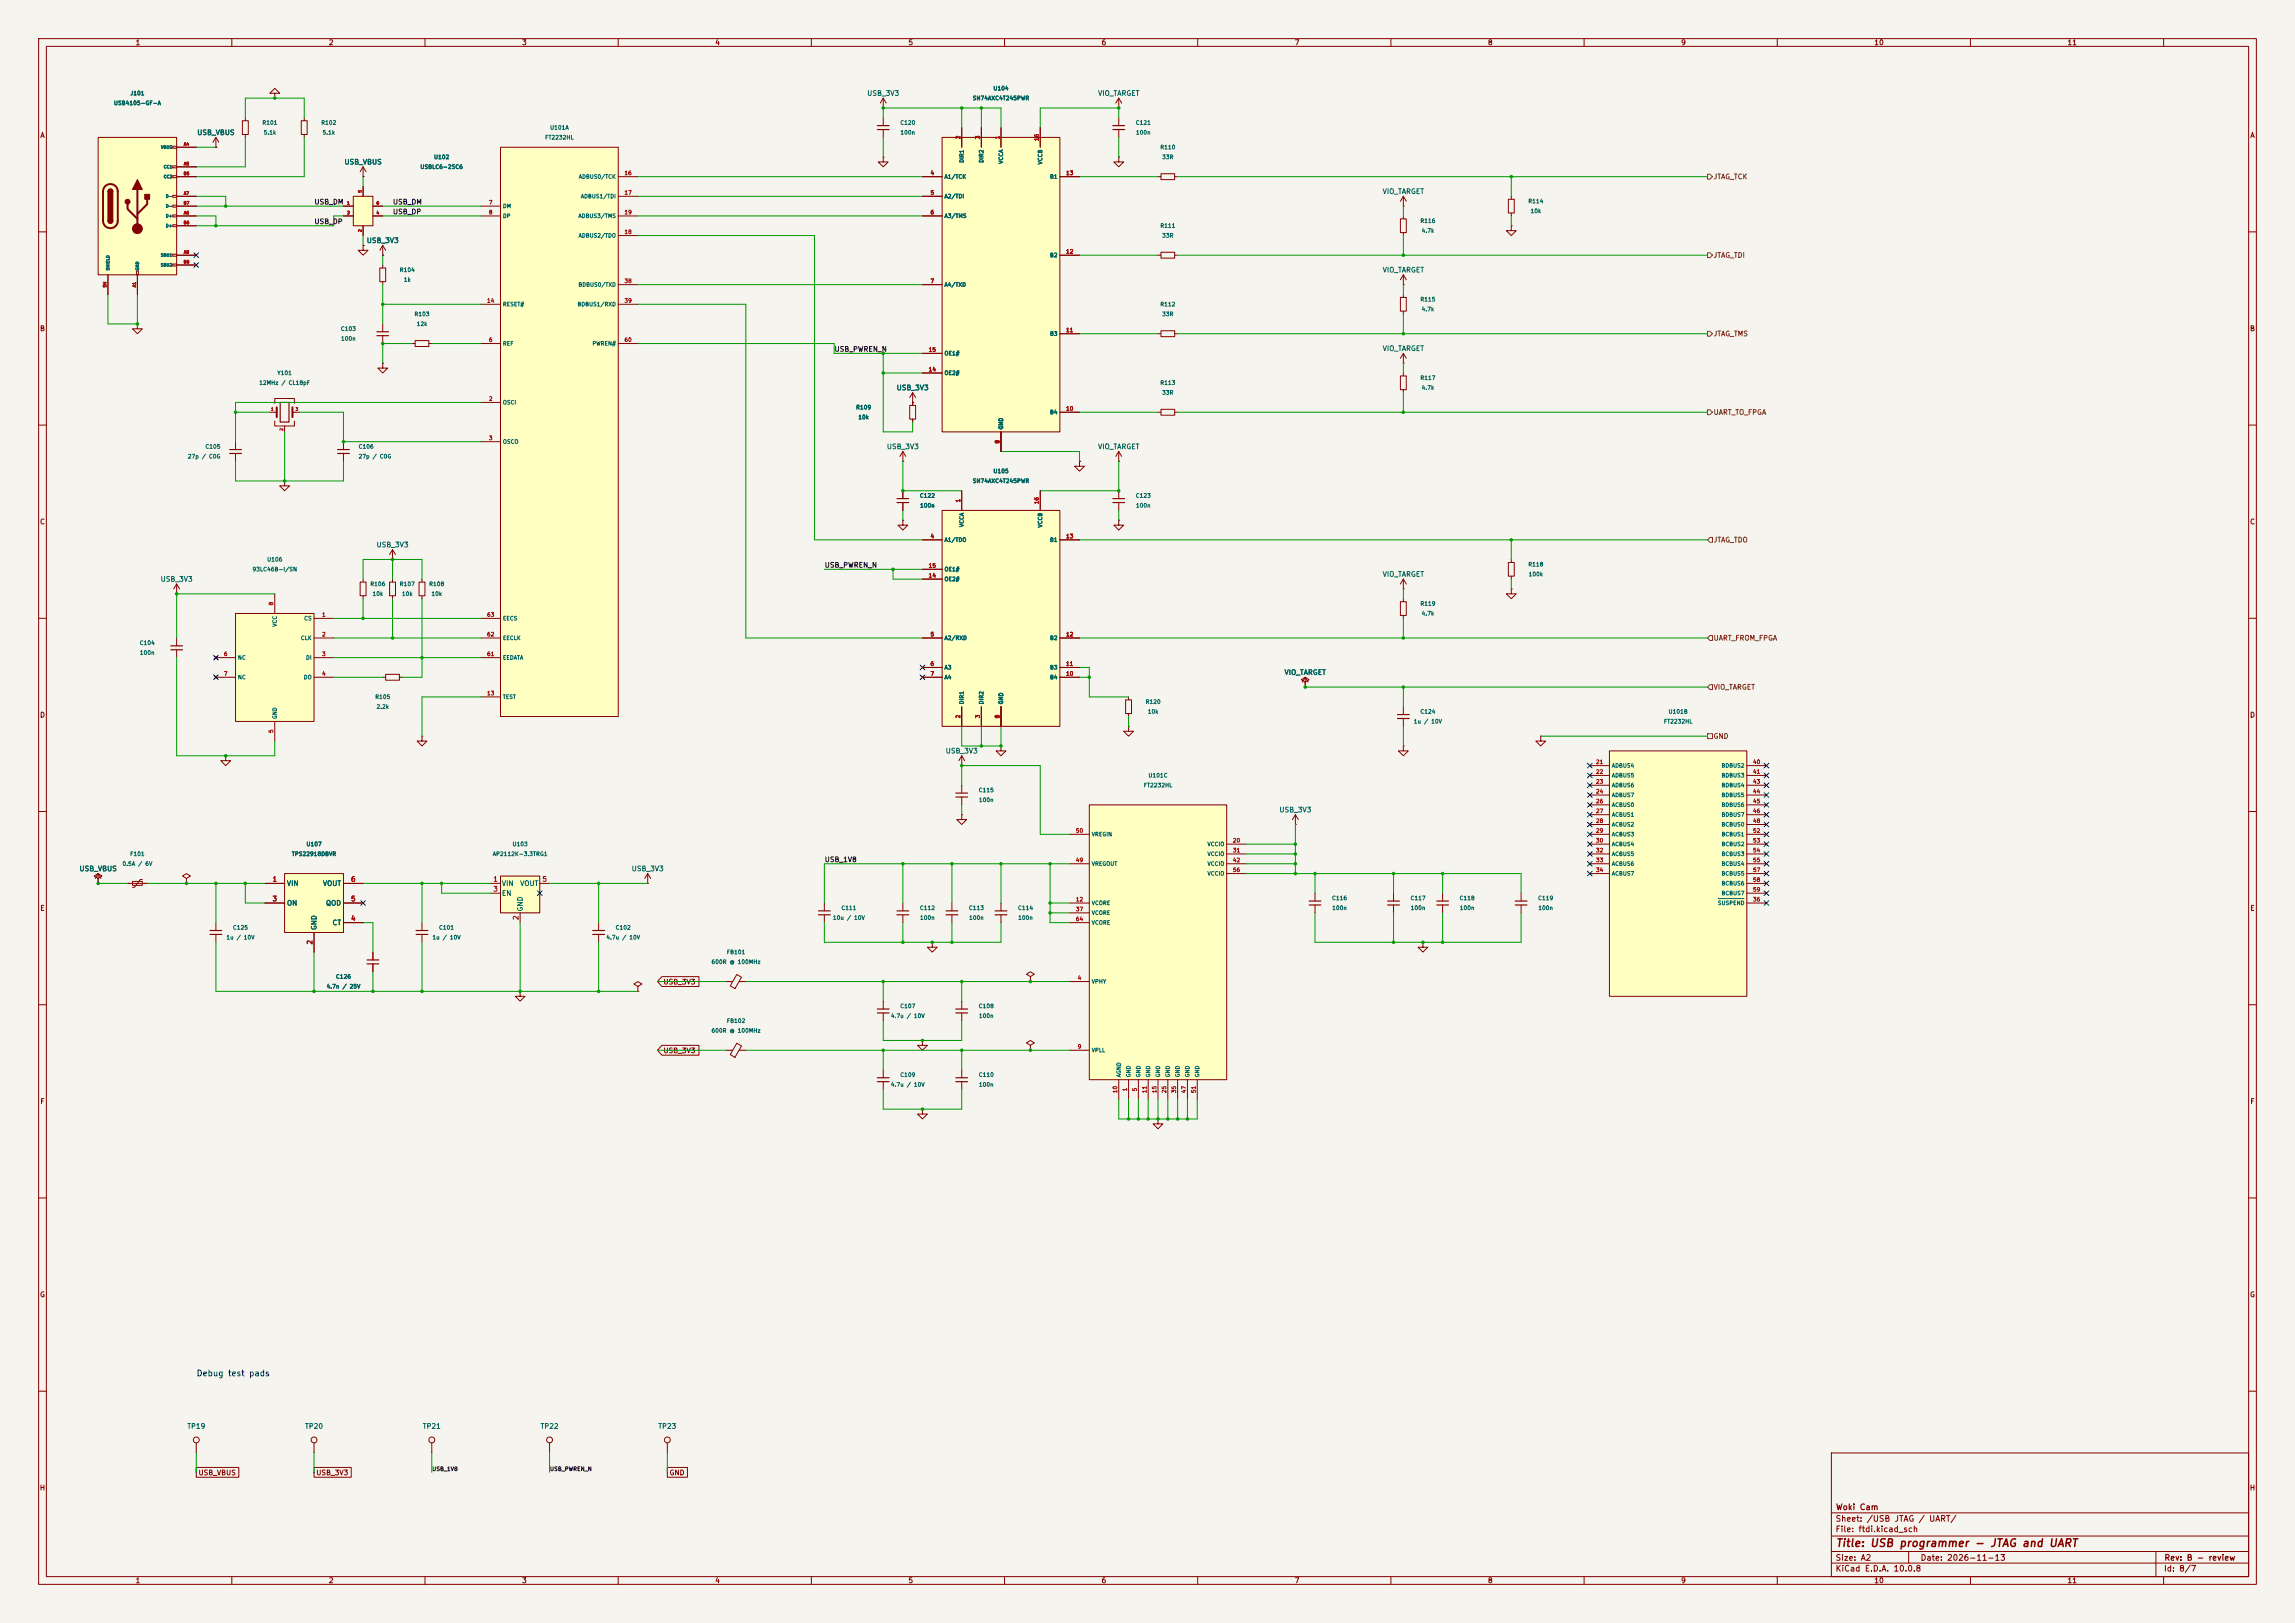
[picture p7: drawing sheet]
<svg xmlns="http://www.w3.org/2000/svg" width="594mm" height="420mm" viewBox="0 0 594 420" stroke-linecap="round" stroke-linejoin="round" font-family="sans-serif">
<defs><g id="words">
<text font-size="2" fill="#840000" x="475" y="400.8">Title: USB programmer - JTAG and UART</text>
<text font-size="1.5" fill="#0000c2" x="50.7" y="356.5">Debug test pads</text>
<g font-size="1.5" fill="#840000">
<text x="475" y="394.1">Sheet: /USB JTAG / UART/</text>
<text x="475.1" y="391.1">Woki Cam</text>
<text x="475" y="396.8">File: ftdi.kicad_sch</text>
<text x="475" y="407">KiCad E.D.A. 10.0.8</text>
<text x="475" y="404.2">Size: A2</text>
<text x="497" y="404.2">Date: 2026-11-13</text>
<text x="560" y="407">Id: 8/7</text>
<text x="560.1" y="404.2">Rev: B - review</text>
</g>
<g font-size="1.3" fill="#840000">
<text x="35" y="12">1</text>
<text x="85" y="12">2</text>
<text x="135" y="12">3</text>
<text x="185" y="12">4</text>
<text x="235" y="12">5</text>
<text x="285" y="12">6</text>
<text x="335" y="12">7</text>
<text x="385" y="12">8</text>
<text x="435" y="12">9</text>
<text x="485" y="12">10</text>
<text x="535" y="12">11</text>
<text x="10.3" y="36">A</text>
<text x="582.3" y="36">A</text>
<text x="10.2" y="86">B</text>
<text x="582.2" y="86">B</text>
<text x="10.2" y="136">C</text>
<text x="582.2" y="136">C</text>
<text x="10.2" y="186">D</text>
<text x="582.2" y="186">D</text>
<text x="10.3" y="236">E</text>
<text x="582.3" y="236">E</text>
<text x="171.6" y="255.1">USB_3V3</text>
<text x="171.6" y="272.8">USB_3V3</text>
<text x="10.3" y="286">F</text>
<text x="582.3" y="286">F</text>
<text x="10.2" y="336">G</text>
<text x="582.2" y="336">G</text>
<text x="51.2" y="382.1">USB_VBUS</text>
<text x="81.7" y="382.1">USB_3V3</text>
<text x="173.2" y="382.1">GND</text>
<text x="10.2" y="386">H</text>
<text x="582.2" y="386">H</text>
<text x="35" y="410">1</text>
<text x="85" y="410">2</text>
<text x="135" y="410">3</text>
<text x="185" y="410">4</text>
<text x="235" y="410">5</text>
<text x="285" y="410">6</text>
<text x="335" y="410">7</text>
<text x="385" y="410">8</text>
<text x="435" y="410">9</text>
<text x="485" y="410">10</text>
<text x="535" y="410">11</text>
</g>
<g font-size="1.3" fill="#006464">
<text x="224.3" y="25.1">USB_3V3</text>
<text x="284.1" y="25.1">VIO_TARGET</text>
<text x="50.9" y="35.3">USB_VBUS</text>
<text x="89" y="42.9">USB_VBUS</text>
<text x="357.7" y="50.5">VIO_TARGET</text>
<text x="94.8" y="63.2">USB_3V3</text>
<text x="357.7" y="70.8">VIO_TARGET</text>
<text x="357.7" y="91.1">VIO_TARGET</text>
<text x="232" y="101.3">USB_3V3</text>
<text x="229.4" y="116.5">USB_3V3</text>
<text x="284.1" y="116.5">VIO_TARGET</text>
<text x="97.3" y="141.9">USB_3V3</text>
<text x="357.7" y="149.6">VIO_TARGET</text>
<text x="41.5" y="150.8">USB_3V3</text>
<text x="332.3" y="175">VIO_TARGET</text>
<text x="244.7" y="195.3">USB_3V3</text>
<text x="331" y="210.5">USB_3V3</text>
<text x="20.4" y="225.8">USB_VBUS</text>
<text x="163.4" y="225.8">USB_3V3</text>
<text x="74.1" y="229.6">VIN</text>
<text x="83.4" y="229.6">VOUT</text>
<text x="129.8" y="229.6">VIN</text>
<text x="129.8" y="232.1">EN</text>
<text x="134.5" y="229.6">VOUT</text>
<text x="74.1" y="234.6">ON</text>
<text x="84.2" y="234.6">QOD</text>
<text x="85.9" y="239.7">CT</text>
<text x="135.6" y="236" transform="rotate(-90 135.6 236)">GND</text>
<text x="82.2" y="240.8" transform="rotate(-90 82.2 240.8)">GND</text>
<text x="48.3" y="370">TP19</text>
<text x="78.8" y="370">TP20</text>
<text x="109.3" y="370">TP21</text>
<text x="139.8" y="370">TP22</text>
<text x="170.3" y="370">TP23</text>
</g>
<g font-size="1.3" fill="#725600">
<text x="443.4" y="46.7">JTAG_TCK</text>
<text x="443.4" y="67">JTAG_TDI</text>
<text x="443.4" y="87.3">JTAG_TMS</text>
<text x="443.4" y="107.6">UART_TO_FPGA</text>
<text x="443.4" y="140.7">JTAG_TDO</text>
<text x="443.4" y="166.1">UART_FROM_FPGA</text>
<text x="443.4" y="178.8">VIO_TARGET</text>
<text x="443.4" y="191.5">GND</text>
</g>
<g font-size="1.3" fill="#0f0f0f">
<text x="81.3" y="53.2">USB_DM</text>
<text x="101.6" y="53.2">USB_DM</text>
<text x="81.3" y="58.3">USB_DP</text>
<text x="101.6" y="55.8">USB_DP</text>
<text x="215.9" y="91.3">USB_PWREN_N</text>
<text x="213.3" y="147.2">USB_PWREN_N</text>
<text x="213.3" y="223.4">USB_1V8</text>
</g>
<g font-size="1.3" fill="#a90000">
<text x="70.4" y="228.5">1</text>
<text x="70.4" y="233.5">3</text>
<text x="90.7" y="233.5">5</text>
<text x="90.7" y="228.5">6</text>
<text x="127.5" y="228.5">1</text>
<text x="127.5" y="231">3</text>
<text x="140.2" y="228.5">5</text>
<text x="90.7" y="238.6">4</text>
<text x="134.5" y="238.2" transform="rotate(-90 134.5 238.2)">2</text>
<text x="81.1" y="244.6" transform="rotate(-90 81.1 244.6)">2</text>
</g>
<g font-size="1" fill="#006464">
<text x="257" y="23.6">U104</text>
<text x="29.4" y="27.4">USB4105-GF-A</text>
<text x="33.6" y="24.9">J101</text>
<text x="251.6" y="26.2">SN74AXC4T245PWR</text>
<text x="67.8" y="32.5">R101</text>
<text x="68.1" y="35.1">5.1k</text>
<text x="83" y="32.5">R102</text>
<text x="83.4" y="35.1">5.1k</text>
<text x="142.3" y="33.8">U101A</text>
<text x="232.9" y="32.5">C120</text>
<text x="232.9" y="35.1">100n</text>
<text x="293.8" y="32.5">C121</text>
<text x="293.9" y="35.1">100n</text>
<text x="112.2" y="41.4">U102</text>
<text x="141" y="36.3">FT2232HL</text>
<text x="300.2" y="38.9">R110</text>
<text x="300.7" y="41.4">33R</text>
<text x="108.7" y="43.9">USBLC6-2SC6</text>
<text x="149.7" y="46.5">ADBUS0/TCK</text>
<text x="244.3" y="46.5">A1/TCK</text>
<text x="249.7" y="42.2" transform="rotate(-90 249.7 42.2)">DIR1</text>
<text x="254.8" y="42.2" transform="rotate(-90 254.8 42.2)">DIR2</text>
<text x="259.8" y="42.5" transform="rotate(-90 259.8 42.5)">VCCA</text>
<text x="270" y="42.7" transform="rotate(-90 270 42.7)">VCCB</text>
<text x="271.7" y="46.5">B1</text>
<text x="150.2" y="51.6">ADBUS1/TDI</text>
<text x="244.3" y="51.6">A2/TDI</text>
<text x="395.4" y="52.8">R114</text>
<text x="130" y="54.1">DM</text>
<text x="130" y="56.6">DP</text>
<text x="149.6" y="56.6">ADBUS3/TMS</text>
<text x="244.3" y="56.6">A3/TMS</text>
<text x="300.2" y="59.2">R111</text>
<text x="367.5" y="57.9">R116</text>
<text x="396" y="55.4">10k</text>
<text x="149.6" y="61.7">ADBUS2/TDO</text>
<text x="300.7" y="61.7">33R</text>
<text x="367.8" y="60.5">4.7k</text>
<text x="103.3" y="70.6">R104</text>
<text x="271.7" y="66.8">B2</text>
<text x="104.4" y="73.2">1k</text>
<text x="149.6" y="74.4">BDBUS0/TXD</text>
<text x="244.3" y="74.4">A4/TXD</text>
<text x="107.2" y="82">R103</text>
<text x="130" y="79.5">RESET#</text>
<text x="149.4" y="79.5">BDBUS1/RXD</text>
<text x="300.2" y="79.5">R112</text>
<text x="300.7" y="82">33R</text>
<text x="367.5" y="78.2">R115</text>
<text x="367.8" y="80.8">4.7k</text>
<text x="88.1" y="85.9">C103</text>
<text x="88.2" y="88.4">100n</text>
<text x="107.7" y="84.6">12k</text>
<text x="130" y="89.7">REF</text>
<text x="153.2" y="89.7">PWREN#</text>
<text x="271.7" y="87.1">B3</text>
<text x="244.3" y="92.2">OE1#</text>
<text x="67" y="99.8">12MHz / CL18pF</text>
<text x="71.7" y="97.3">Y101</text>
<text x="244.3" y="97.3">OE2#</text>
<text x="300.2" y="99.8">R113</text>
<text x="367.5" y="98.6">R117</text>
<text x="367.8" y="101.1">4.7k</text>
<text x="130" y="104.9">OSCI</text>
<text x="221.5" y="106.2">R109</text>
<text x="271.7" y="107.4">B4</text>
<text x="300.7" y="102.4">33R</text>
<text x="222" y="108.7">10k</text>
<text x="259.8" y="111.3" transform="rotate(-90 259.8 111.3)">GND</text>
<text x="48.5" y="118.9">27p / C0G</text>
<text x="53" y="116.3">C105</text>
<text x="92.7" y="116.3">C106</text>
<text x="92.7" y="118.9">27p / C0G</text>
<text x="130" y="115.1">OSCO</text>
<text x="251.6" y="125.2">SN74AXC4T245PWR</text>
<text x="257" y="122.7">U105</text>
<text x="238" y="129">C122</text>
<text x="238" y="131.6">100n</text>
<text x="293.8" y="129">C123</text>
<text x="293.9" y="131.6">100n</text>
<text x="249.7" y="136.5" transform="rotate(-90 249.7 136.5)">VCCA</text>
<text x="270" y="136.6" transform="rotate(-90 270 136.6)">VCCB</text>
<text x="244.3" y="140.5">A1/TDO</text>
<text x="271.7" y="140.5">B1</text>
<text x="65.2" y="148.1">93LC46B-I/SN</text>
<text x="69" y="145.5">U106</text>
<text x="244.3" y="148.1">OE1#</text>
<text x="395.4" y="146.8">R118</text>
<text x="395.5" y="149.4">100k</text>
<text x="95.7" y="151.9">R106</text>
<text x="96.3" y="154.4">10k</text>
<text x="103.3" y="151.9">R107</text>
<text x="103.9" y="154.4">10k</text>
<text x="111" y="151.9">R108</text>
<text x="111.5" y="154.4">10k</text>
<text x="244.3" y="150.6">OE2#</text>
<text x="78.6" y="160.8">CS</text>
<text x="130" y="160.8">EECS</text>
<text x="367.5" y="157">R119</text>
<text x="367.8" y="159.5">4.7k</text>
<text x="36" y="167.1">C104</text>
<text x="71.9" y="162.3" transform="rotate(-90 71.9 162.3)">VCC</text>
<text x="77.8" y="165.9">CLK</text>
<text x="130" y="165.9">EECLK</text>
<text x="244.3" y="165.9">A2/RXD</text>
<text x="271.7" y="165.9">B2</text>
<text x="36.1" y="169.7">100n</text>
<text x="61.5" y="170.9">NC</text>
<text x="79.1" y="170.9">DI</text>
<text x="130" y="170.9">EEDATA</text>
<text x="244.3" y="173.5">A3</text>
<text x="271.7" y="173.5">B3</text>
<text x="61.5" y="176">NC</text>
<text x="78.5" y="176">DO</text>
<text x="244.3" y="176">A4</text>
<text x="271.7" y="176">B4</text>
<text x="97" y="181.1">R105</text>
<text x="97.3" y="183.6">2.2k</text>
<text x="130" y="181.1">TEST</text>
<text x="249.7" y="182.4" transform="rotate(-90 249.7 182.4)">DIR1</text>
<text x="254.8" y="182.4" transform="rotate(-90 254.8 182.4)">DIR2</text>
<text x="259.8" y="182.4" transform="rotate(-90 259.8 182.4)">GND</text>
<text x="296.4" y="182.4">R120</text>
<text x="297" y="184.9">10k</text>
<text x="367.5" y="184.9">C124</text>
<text x="431.7" y="184.9">U101B</text>
<text x="71.9" y="186.2" transform="rotate(-90 71.9 186.2)">GND</text>
<text x="365.8" y="187.5">1u / 10V</text>
<text x="430.5" y="187.5">FT2232HL</text>
<text x="295.9" y="204">FT2232HL</text>
<text x="297.1" y="201.4">U101C</text>
<text x="417.1" y="198.9">ADBUS4</text>
<text x="417.1" y="201.4">ADBUS5</text>
<text x="417.1" y="204">ADBUS6</text>
<text x="445.5" y="198.9">BDBUS2</text>
<text x="445.5" y="201.4">BDBUS3</text>
<text x="445.5" y="204">BDBUS4</text>
<text x="253.2" y="205.2">C115</text>
<text x="253.3" y="207.8">100n</text>
<text x="417.1" y="206.5">ADBUS7</text>
<text x="417.1" y="209">ACBUS0</text>
<text x="445.5" y="206.5">BDBUS5</text>
<text x="445.5" y="209">BDBUS6</text>
<text x="417.1" y="211.6">ACBUS1</text>
<text x="417.1" y="214.1">ACBUS2</text>
<text x="445.5" y="211.6">BDBUS7</text>
<text x="445.5" y="214.1">BCBUS0</text>
<text x="33.6" y="221.7">F101</text>
<text x="75.4" y="221.7">TPS22918DBVR</text>
<text x="79.2" y="219.2">U107</text>
<text x="127.4" y="221.7">AP2112K-3.3TRG1</text>
<text x="132.5" y="219.2">U103</text>
<text x="282.4" y="216.7">VREGIN</text>
<text x="312.4" y="219.2">VCCIO</text>
<text x="312.4" y="221.7">VCCIO</text>
<text x="417.1" y="216.7">ACBUS3</text>
<text x="417.1" y="219.2">ACBUS4</text>
<text x="417.1" y="221.7">ACBUS5</text>
<text x="445.5" y="216.7">BCBUS1</text>
<text x="445.5" y="219.2">BCBUS2</text>
<text x="445.5" y="221.7">BCBUS3</text>
<text x="31.6" y="224.3">0.5A / 6V</text>
<text x="282.4" y="224.3">VREGOUT</text>
<text x="312.4" y="224.3">VCCIO</text>
<text x="312.4" y="226.8">VCCIO</text>
<text x="417.1" y="224.3">ACBUS6</text>
<text x="417.1" y="226.8">ACBUS7</text>
<text x="445.5" y="224.3">BCBUS4</text>
<text x="445.5" y="226.8">BCBUS5</text>
<text x="344.6" y="233.2">C116</text>
<text x="365" y="233.2">C117</text>
<text x="377.7" y="233.2">C118</text>
<text x="398" y="233.2">C119</text>
<text x="445.5" y="229.4">BCBUS6</text>
<text x="445.5" y="231.9">BCBUS7</text>
<text x="215.5" y="238.3">10u / 10V</text>
<text x="217.6" y="235.7">C111</text>
<text x="238" y="235.7">C112</text>
<text x="238" y="238.3">100n</text>
<text x="250.7" y="235.7">C113</text>
<text x="250.7" y="238.3">100n</text>
<text x="263.4" y="235.7">C114</text>
<text x="263.4" y="238.3">100n</text>
<text x="282.4" y="234.4">VCORE</text>
<text x="282.4" y="237">VCORE</text>
<text x="282.4" y="239.5">VCORE</text>
<text x="344.7" y="235.7">100n</text>
<text x="365" y="235.7">100n</text>
<text x="377.7" y="235.7">100n</text>
<text x="398" y="235.7">100n</text>
<text x="444.5" y="234.4">SUSPEND</text>
<text x="58.5" y="243.3">1u / 10V</text>
<text x="60.2" y="240.8">C125</text>
<text x="111.8" y="243.3">1u / 10V</text>
<text x="113.5" y="240.8">C101</text>
<text x="156.8" y="243.3">4.7u / 10V</text>
<text x="159.2" y="240.8">C102</text>
<text x="184" y="249.7">600R @ 100MHz</text>
<text x="188" y="247.1">FB101</text>
<text x="84.4" y="256">4.7n / 25V</text>
<text x="86.8" y="253.5">C126</text>
<text x="282.4" y="254.8">VPHY</text>
<text x="230.5" y="263.7">4.7u / 10V</text>
<text x="232.9" y="261.1">C107</text>
<text x="253.2" y="261.1">C108</text>
<text x="253.3" y="263.7">100n</text>
<text x="184" y="267.5">600R @ 100MHz</text>
<text x="188" y="264.9">FB102</text>
<text x="282.4" y="272.5">VPLL</text>
<text x="230.5" y="281.4">4.7u / 10V</text>
<text x="232.9" y="278.9">C109</text>
<text x="253.2" y="278.9">C110</text>
<text x="253.3" y="281.4">100n</text>
<text x="290.3" y="278.9" transform="rotate(-90 290.3 278.9)">AGND</text>
<text x="292.9" y="278.9" transform="rotate(-90 292.9 278.9)">GND</text>
<text x="295.4" y="278.9" transform="rotate(-90 295.4 278.9)">GND</text>
<text x="297.9" y="278.9" transform="rotate(-90 297.9 278.9)">GND</text>
<text x="300.5" y="278.9" transform="rotate(-90 300.5 278.9)">GND</text>
<text x="303" y="278.9" transform="rotate(-90 303 278.9)">GND</text>
<text x="305.6" y="278.9" transform="rotate(-90 305.6 278.9)">GND</text>
<text x="308.1" y="278.9" transform="rotate(-90 308.1 278.9)">GND</text>
<text x="310.6" y="278.9" transform="rotate(-90 310.6 278.9)">GND</text>
</g>
<g font-size="1" fill="#a90000">
<text x="248.7" y="36.1" transform="rotate(-90 248.7 36.1)">2</text>
<text x="253.8" y="36.1" transform="rotate(-90 253.8 36.1)">3</text>
<text x="258.9" y="36.1" transform="rotate(-90 258.9 36.1)">1</text>
<text x="269.1" y="36.6" transform="rotate(-90 269.1 36.6)">16</text>
<text x="161.5" y="45.5">16</text>
<text x="240.7" y="45.5">4</text>
<text x="275.8" y="45.5">13</text>
<text x="126.4" y="53.2">7</text>
<text x="161.5" y="50.6">17</text>
<text x="240.7" y="50.6">5</text>
<text x="126.4" y="55.7">8</text>
<text x="161.5" y="55.7">19</text>
<text x="240.7" y="55.7">6</text>
<text x="161.5" y="60.8">18</text>
<text x="275.8" y="65.9">12</text>
<text x="161.5" y="73.5">38</text>
<text x="240.7" y="73.5">7</text>
<text x="125.9" y="78.6">14</text>
<text x="161.5" y="78.6">39</text>
<text x="126.4" y="88.7">6</text>
<text x="161.5" y="88.7">60</text>
<text x="275.8" y="86.2">11</text>
<text x="240.2" y="91.3">15</text>
<text x="240.2" y="96.3">14</text>
<text x="126.4" y="104">2</text>
<text x="275.8" y="106.5">10</text>
<text x="126.4" y="114.1">3</text>
<text x="258.9" y="114.9" transform="rotate(-90 258.9 114.9)">8</text>
<text x="258.9" y="114.9" transform="rotate(-90 258.9 114.9)">9</text>
<text x="248.7" y="130.1" transform="rotate(-90 248.7 130.1)">1</text>
<text x="269.1" y="130.6" transform="rotate(-90 269.1 130.6)">16</text>
<text x="240.7" y="139.5">4</text>
<text x="275.8" y="139.5">13</text>
<text x="240.2" y="149.7">14</text>
<text x="240.2" y="147.1">15</text>
<text x="70.9" y="156.8" transform="rotate(-90 70.9 156.8)">8</text>
<text x="83.2" y="159.8">1</text>
<text x="125.9" y="159.8">63</text>
<text x="83.2" y="164.9">2</text>
<text x="125.9" y="164.9">62</text>
<text x="240.7" y="164.9">5</text>
<text x="275.8" y="164.9">12</text>
<text x="57.8" y="170">6</text>
<text x="83.2" y="170">3</text>
<text x="125.9" y="170">61</text>
<text x="240.7" y="172.5">6</text>
<text x="275.8" y="172.5">11</text>
<text x="57.8" y="175.1">7</text>
<text x="83.2" y="175.1">4</text>
<text x="240.7" y="175.1">7</text>
<text x="275.8" y="175.1">10</text>
<text x="125.9" y="180.2">13</text>
<text x="248.7" y="186" transform="rotate(-90 248.7 186)">2</text>
<text x="253.8" y="186" transform="rotate(-90 253.8 186)">3</text>
<text x="258.9" y="186" transform="rotate(-90 258.9 186)">8</text>
<text x="258.9" y="186" transform="rotate(-90 258.9 186)">9</text>
<text x="70.9" y="189.8" transform="rotate(-90 70.9 189.8)">5</text>
<text x="413" y="197.9">21</text>
<text x="453.6" y="197.9">40</text>
<text x="413" y="200.5">22</text>
<text x="413" y="203">23</text>
<text x="453.6" y="200.5">41</text>
<text x="453.6" y="203">43</text>
<text x="413" y="205.6">24</text>
<text x="413" y="208.1">26</text>
<text x="453.6" y="205.6">44</text>
<text x="453.6" y="208.1">45</text>
<text x="278.3" y="215.7">50</text>
<text x="413" y="210.6">27</text>
<text x="413" y="213.2">28</text>
<text x="413" y="215.7">29</text>
<text x="453.6" y="210.6">46</text>
<text x="453.6" y="213.2">48</text>
<text x="453.6" y="215.7">52</text>
<text x="319" y="218.3">20</text>
<text x="319" y="220.8">31</text>
<text x="413" y="218.3">30</text>
<text x="413" y="220.8">32</text>
<text x="453.6" y="218.3">53</text>
<text x="453.6" y="220.8">54</text>
<text x="278.3" y="223.3">49</text>
<text x="319" y="223.3">42</text>
<text x="319" y="225.9">56</text>
<text x="413" y="223.3">33</text>
<text x="413" y="225.9">34</text>
<text x="453.6" y="223.3">55</text>
<text x="453.6" y="225.9">57</text>
<text x="278.3" y="233.5">12</text>
<text x="453.6" y="233.5">36</text>
<text x="453.6" y="228.4">58</text>
<text x="453.6" y="231">59</text>
<text x="278.3" y="236">37</text>
<text x="278.3" y="238.6">64</text>
<text x="278.8" y="253.8">4</text>
<text x="278.8" y="271.6">9</text>
<text x="289.4" y="283" transform="rotate(-90 289.4 283)">10</text>
<text x="291.9" y="282.5" transform="rotate(-90 291.9 282.5)">1</text>
<text x="294.5" y="282.5" transform="rotate(-90 294.5 282.5)">5</text>
<text x="297" y="283" transform="rotate(-90 297 283)">11</text>
<text x="299.5" y="283" transform="rotate(-90 299.5 283)">15</text>
<text x="302.1" y="283" transform="rotate(-90 302.1 283)">25</text>
<text x="304.6" y="283" transform="rotate(-90 304.6 283)">35</text>
<text x="307.2" y="283" transform="rotate(-90 307.2 283)">47</text>
<text x="309.7" y="283" transform="rotate(-90 309.7 283)">51</text>
</g>
<g font-size="1" fill="#0f0f0f">
<text x="111.8" y="380.9">USB_1V8</text>
<text x="142.2" y="380.9">USB_PWREN_N</text>
</g>
<g font-size=".8" fill="#006464">
<text x="41.6" y="38.7">VBUS</text>
<text x="42.3" y="43.8">CC1</text>
<text x="42.3" y="46.3">CC2</text>
<text x="42.8" y="51.4">D-</text>
<text x="42.8" y="53.9">D-</text>
<text x="42.8" y="56.5">D+</text>
<text x="42.8" y="59">D+</text>
<text x="28.5" y="70.1" transform="rotate(-90 28.5 70.1)">SHIELD</text>
<text x="36.1" y="70.1" transform="rotate(-90 36.1 70.1)">GND</text>
<text x="41.5" y="66.6">SBU1</text>
<text x="41.5" y="69.2">SBU2</text>
</g>
<g font-size=".8" fill="#a90000">
<text x="47.5" y="37.9">A4</text>
<text x="47.4" y="45.5">B5</text>
<text x="47.5" y="43">A5</text>
<text x="47.4" y="53.1">B7</text>
<text x="47.5" y="50.6">A7</text>
<text x="89.7" y="53.1">1</text>
<text x="93.8" y="50" transform="rotate(-90 93.8 50)">5</text>
<text x="97.4" y="53.1">6</text>
<text x="47.4" y="58.2">B6</text>
<text x="47.5" y="55.7">A6</text>
<text x="89.7" y="55.7">3</text>
<text x="97.4" y="55.7">4</text>
<text x="47.5" y="65.8">A8</text>
<text x="93.8" y="60.1" transform="rotate(-90 93.8 60.1)">2</text>
<text x="47.4" y="68.4">B8</text>
<text x="27.7" y="74.5" transform="rotate(-90 27.7 74.5)">SH</text>
<text x="35.3" y="74.4" transform="rotate(-90 35.3 74.4)">A1</text>
<text x="70" y="106.5">1</text>
<text x="76.4" y="106.5">3</text>
<text x="73.4" y="111.6" transform="rotate(-90 73.4 111.6)">2</text>
</g>
</g></defs>
<path d="M0 0h594v420h-594z" fill="#f5f4ef" stroke="#f5f4ef" stroke-width=".26"/>
<g fill="none" stroke="#840000" stroke-width=".26">
<path d="M10 10h574v400h-574zM12 12h570v396h-570zM60 10v2M110 10v2M160 10v2M210 10v2M260 10v2M310 10v2M360 10v2M410 10v2M460 10v2M510 10v2"/>
<path d="M560 10v2M10 60h2M582 60h2M10 110h2M582 110h2M10 160h2M582 160h2M292.1 188v1.2h1.3l-1.3 1.3-1.3-1.3h1.3M292.1 188h.1M10 210h2M582 210h2M233.7 233.7v2"/>
<path d="M233.7 236.7v2.1M246.4 233.7v2M246.4 236.7v2.1M259.1 233.7v2M259.1 236.7v2.1M228.6 259.1v2M241.3 243.8v1.3h1.3l-1.3 1.3-1.3-1.3h1.3M241.3 243.8h.1M248.9 259.1v2M266.7 252.7l1-.6-1-.6-1 .6 1 .6v1.3M266.7 254h.1M10 260h2"/>
<path d="M228.6 262.1v2.1M228.6 276.9v2M228.6 279.9v2M238.8 269.2v1.3h1.2l-1.2 1.3-1.3-1.3h1.3M238.8 269.2h.1M248.9 262.1v2.1M248.9 276.9v2M248.9 279.9v2M266.7 270.5l1-.6-1-.7-1 .7 1 .6v1.3M266.7 271.8h.1M582 260h2M238.8 287v1.3h1.2l-1.2 1.3-1.3-1.3h1.3"/>
<path d="M238.8 287h.1M10 310h2M582 310h2M10 360h2M81.3 373.4v2.5M111.8 373.4v2.5M142.2 373.4v2.5M474 376h108v32h-108zM582 360h2M474 397.5h108M474 391.5h108M60 408v2"/>
<path d="M110 408v2M160 408v2M210 408v2M260 408v2M310 408v2M360 408v2M410 408v2M460 408v2M474 404.5h108M474 401.5h108M494 401.5v3M510 408v2"/>
<path d="M558 401.5v6.5M560 408v2"/>
<circle cx="81.3" cy="372.6" r=".76"/>
<circle cx="111.8" cy="372.6" r=".76"/>
<circle cx="142.2" cy="372.6" r=".76"/>
</g>
<g fill="none" stroke="#840000" stroke-width=".3">
<path d="M232.2 235.7h3M232.2 236.7h3M244.9 235.7h3M244.9 236.7h3M257.6 235.7h3M257.6 236.7h3M227.1 261.1h3M227.1 262.1h3M227.1 278.9h3M227.1 279.9h3M247.4 261.1h3M247.4 262.1h3"/>
<path d="M247.4 278.9h3M247.4 279.9h3"/>
</g>
<path d="M243.8 35.6h30.5v76.2h-30.5z" fill="#ffffc2"/>
<g fill="none" stroke="#840000" stroke-width=".26">
<path d="M243.8 35.6h30.5v76.2h-30.5zM248.9 33v5.1M254 33v5.1M259.1 33v5.1M269.2 33v5.1M238.8 45.7h5M238.8 50.8h5M238.8 55.9h5M274.3 45.7h5.1M238.8 73.7h5M274.3 66h5.1M238.8 96.5h5"/>
<path d="M238.8 91.4h5M274.3 86.4h5.1M236.2 104.1h.1M236.2 101.6l-.7 1.3M236.2 101.6l.8 1.3M236.2 101.6v2.5M259.1 111.8v5M274.3 106.7h5.1"/>
</g>
<path d="M243.8 132.1h30.5v55.9h-30.5z" fill="#ffffc2"/>
<g fill="none" stroke="#840000" stroke-width=".26">
<path d="M94 45.7h.1M94 43.2l-.8 1.3M94 43.2l.7 1.3M94 43.2v2.5M99.1 94v1.3h1.2l-1.2 1.2-1.3-1.2h1.3M99.1 94h.1M99.1 83.8v2.1M99.1 86.9v2M233.7 119.4h.1M233.7 116.8l-.8 1.3M233.7 116.8l.7 1.3M233.7 116.8v2.6"/>
<path d="M279.4 119.4v1.3h1.3l-1.3 1.2-1.3-1.2h1.3M279.4 119.4h.1M233.7 134.6v1.3h1.2l-1.2 1.3-1.3-1.3h1.3M233.7 134.6h.1M233.7 127v2M233.7 130v2.1M238.8 139.7h5M243.8 132.1h30.5v55.9h-30.5zM248.9 127v5.1M269.2 127v5.1M274.3 139.7h5.1M238.8 149.9h5"/>
<path d="M238.8 147.3h5M238.8 165.1h5M238.8 172.7h5M238.8 175.3h5M274.3 165.1h5.1M274.3 172.7h5.1M274.3 175.3h5.1M248.9 182.9v5.1M254 182.9v5.1M259.1 182.9v5.1"/>
</g>
<path d="M97.5 85.9h3.1M97.5 86.9h3.1M232.2 129h3M232.2 130h3" fill="none" stroke="#840000" stroke-width=".3"/>
<path d="M129.5 38.1h30.5v147.3h-30.5z" fill="#ffffc2"/>
<g fill="none" stroke="#840000" stroke-width=".26">
<path d="M129.5 38.1h30.5v147.3h-30.5zM124.5 53.3h5M124.5 55.9h5M160 55.9h5.1M160 45.7h5.1M160 50.8h5.1M124.5 78.7h5M160 78.7h5.1M160 61h5.1M160 73.7h5.1M124.5 88.9h5M160 88.9h5.1"/>
<path d="M124.5 104.1h5M124.5 114.3h5M124.5 170.2h5M124.5 165.1h5M124.5 160h5M124.5 180.3h5"/>
</g>
<path d="M129.5 226.7h10.2v9.5h-10.2z" fill="#ffffc2"/>
<g fill="none" stroke="#840000" stroke-width=".26">
<path d="M127 228.6h2.5M127 231.1h2.5M129.5 226.7h10.2v9.5h-10.2zM134.6 236.2v2.6M139.7 228.6h2.5M167.6 228.6h.1M167.6 226.1l-.7 1.2M167.6 226.1l.8 1.2M167.6 226.1v2.5M213.4 233.7v2M213.4 236.7v2.1M188 254h1.6"/>
<path d="M190.7 252.2l1.2 .7-1.7 2.9-1.2-.7zM191.3 254h1.7M188 271.8h1.6M190.7 270l1.2 .7-1.7 2.9-1.2-.7zM191.3 271.8h1.7"/>
</g>
<path d="M211.8 235.7h3.1M211.8 236.7h3.1" fill="none" stroke="#840000" stroke-width=".3"/>
<path d="M25.4 35.6h20.3v35.5h-20.3z" fill="#ffffc2"/>
<g fill="none" stroke="#840000" stroke-width=".26">
<path d="M25.4 35.6h20.3v35.5h-20.3zM44.7 37.8h1v.6h-1zM45.7 38.1h5.1M55.9 38.1h.1M55.9 35.6l-.8 1.2M55.9 35.6l.7 1.2M55.9 35.6v2.5M62.7 31.2h1.6v3.6h-1.6zM63.5 30.5v.7M63.5 34.8v.8M71.1 24.1h1.3l-1.3-1.2-1.3 1.2h1.3v1.3M71.1 25.4h.1"/>
<path d="M78 31.2h1.5v3.6h-1.5zM78.7 30.5v.7M78.7 34.8v.8M27.9 49.5l.2-.4 .5-.2 .4 .2 .2 .4M27.9 57.2l.2 .4 .5 .2 .4-.2 .2-.4M44.7 42.9h1v.5h-1zM44.7 45.5h1v.5h-1zM44.7 50.5h1v.6h-1zM44.7 53.1h1v.5h-1zM44.7 55.6h1v.5h-1zM44.7 58.2h1v.5h-1zM45.7 43.2h5.1"/>
<path d="M45.7 55.9h5.1M45.7 50.8h5.1M45.7 45.7h5.1M45.7 58.4h5.1M45.7 53.3h5.1M299.7 45.7h.8M300.5 45h3.5v1.5h-3.5zM304 45.7h.8M391.2 58.4v1.3h1.2l-1.2 1.3-1.3-1.3h1.3M391.2 58.4h.1M27.9 71.1v5.1M35.3 70.1h.5v1h-.5z"/>
<path d="M35.6 71.1v5.1M44.7 65.8h1v.5h-1zM44.7 68.3h1v.5h-1zM45.7 66h5.1M45.7 68.6h5.1M94 63.5v1.3h1.2l-1.2 1.2-1.3-1.2h1.3M94 63.5h.1M35.6 83.8v1.3h1.2l-1.2 1.3-1.3-1.3h1.3M35.6 83.8h.1M235.5 104.9h1.5v3.6h-1.5zM236.2 104.1v.8M236.2 108.5v.7"/>
<path d="M154.9 238.8v2M340.4 231.1v2.1M340.4 234.2v2M134.6 256.5v1.3h1.3l-1.3 1.3-1.3-1.3h1.3M134.6 256.5h.1M154.9 241.8v2M165.1 255.3l1-.7-1-.6-1 .6 1 .7v1.2M165.1 256.5h.1M299.7 289.6v1.2h1.3l-1.3 1.3-1.3-1.3h1.3M299.7 289.6h.1M50.8 373.4v2.5M172.7 373.4v2.5"/>
<circle cx="50.8" cy="372.6" r=".76"/>
<circle cx="172.7" cy="372.6" r=".76"/>
</g>
<path d="M27.2 48.2a1.9 1.9 0 0 1 2.1-.4 1.9 1.9 0 0 1 1.2 1.7v7.7a1.91 1.91 0 0 1-1.9 1.8 1.91 1.91 0 0 1-1.9-1.8v-7.8zM33 52.8v1.3l2.6 2.5M35.6 49v10.2M38.1 51.6v1.2l-2.5 2.6" fill="none" stroke="#840000" stroke-width=".51"/>
<g fill="#840000" stroke="#840000" stroke-width=".26">
<path d="M27.9 49.5h1.3v7.7h-1.3z"/>
<path d="M28.1 49.1l.7-.1 .4 .5h-1.3z"/>
<path d="M27.9 57.2h1.3l-.2 .4-.4 .2-.5-.2z"/>
<path d="M35.6 46.5l1.2 2.5h-2.5z"/>
<path d="M37.5 50.3h1.2v1.3h-1.2z"/>
<circle cx="33" cy="52.2" r=".63"/>
<circle cx="35.6" cy="59.2" r="1.27"/>
</g>
<path d="M338.8 233.2h3.1M338.8 234.2h3.1M153.4 240.8h3.1M153.4 241.8h3.1" fill="none" stroke="#840000" stroke-width=".3"/>
<path d="M281.9 208.3h35.6v71.1h-35.6z" fill="#ffffc2"/>
<g fill="none" stroke="#840000" stroke-width=".26">
<path d="M228.6 27.9h.1M228.6 25.4v2.5M228.6 30.5v2M228.6 33.5v2.1M228.6 25.4l-.8 1.3M228.6 25.4l.8 1.3M289.6 27.9h.1M289.6 25.4v2.5M289.6 30.5v2M289.6 33.5v2.1M289.6 25.4l-.8 1.3M289.6 25.4l.7 1.3"/>
<path d="M228.6 40.6v1.3h1.3l-1.3 1.3-1.3-1.3h1.3M228.6 40.6h.1M289.6 40.6v1.3h1.2l-1.2 1.3-1.3-1.3h1.3M289.6 40.6h.1M362.5 56.6h1.5v3.6h-1.5zM363.2 53.3h.1M363.2 50.8v2.5M363.2 55.9v.7M363.2 50.8l-.7 1.3M363.2 50.8l.8 1.3M390.4 51.6h1.5v3.5h-1.5zM391.2 50.8v.8"/>
<path d="M391.2 55.1v.8M299.7 66h.8M300.5 65.3h3.5v1.5h-3.5zM304 66h.8M362.5 77h1.5v3.5h-1.5zM363.2 73.7h.1M363.2 60.2v.8M363.2 71.1v2.6M363.2 76.2v.8M363.2 71.1l-.7 1.3M363.2 71.1l.8 1.3M299.7 86.4h.8"/>
<path d="M300.5 85.6h3.5v1.5h-3.5zM304 86.4h.8M362.5 97.3h1.5v3.5h-1.5zM363.2 94h.1M363.2 80.5v.8M363.2 91.4v2.6M363.2 96.5v.8M363.2 91.4l-.7 1.3M363.2 91.4l.8 1.3M289.6 119.4h.1M289.6 116.8v2.6M289.6 116.8l-.8 1.3"/>
<path d="M289.6 116.8l.7 1.3M299.7 106.7h.8M300.5 105.9h3.5v1.5h-3.5zM304 106.7h.8M363.2 100.8v.8M289.6 134.6v1.3h1.2l-1.2 1.3-1.3-1.3h1.3M289.6 134.6h.1M289.6 127v2M289.6 130v2.1M362.5 155.7h1.5v3.6h-1.5zM363.2 152.4h.1M363.2 149.9v2.5"/>
<path d="M363.2 154.9v.8M363.2 159.3v.7M363.2 149.9l-.7 1.2M363.2 149.9l.8 1.2M337.8 177.8h.1M337.8 176.5l1-.6-1-.6-1 .6 1 .6v1.3M337.8 175.3l-.7 1.2M337.8 175.3l.8 1.2M337.8 175.3v2.5M398.8 190.5v1.3h1.2l-1.2 1.2-1.3-1.2h1.3M398.8 190.5h.1M276.9 215.9h5"/>
<path d="M281.9 208.3h35.6v71.1h-35.6zM317.5 218.4h5.1M335.3 213.4h.1M335.3 210.8l-.8 1.3M335.3 210.8l.7 1.3M335.3 210.8v2.6M276.9 233.7h5M276.9 236.2h5M276.9 223.5h5M276.9 238.8h5M317.5 221h5.1M317.5 223.5h5.1"/>
<path d="M317.5 226.1h5.1M393.7 231.1v2.1M393.7 234.2v2M276.9 254h5M276.9 271.8h5M289.6 279.4v5.1M292.1 279.4v5.1M294.6 279.4v5.1M297.2 279.4v5.1M299.7 279.4v5.1M302.3 279.4v5.1M304.8 279.4v5.1"/>
<path d="M307.3 279.4v5.1M309.9 279.4v5.1"/>
</g>
<path d="M227.1 32.5h3M227.1 33.5h3M288 32.5h3.1M288 33.5h3.1M288 129h3.1M288 130h3.1M392.2 233.2h3M392.2 234.2h3" fill="none" stroke="#840000" stroke-width=".3"/>
<path d="M416.6 194.3h35.5v63.5h-35.5z" fill="#ffffc2"/>
<g fill="none" stroke="#840000" stroke-width=".26">
<path d="M390.4 145.5h1.5v3.6h-1.5zM391.2 152.4v1.3h1.2l-1.2 1.2-1.3-1.2h1.3M391.2 152.4h.1M391.2 144.8v.7M391.2 149.1v.8M248.9 198.1h.1M248.9 195.6l-.7 1.3M248.9 195.6l.8 1.3M248.9 195.6v2.5M259.1 193v1.3h1.2l-1.2 1.3-1.3-1.3h1.3M259.1 193h.1M291.3 181.1h1.6v3.6h-1.6z"/>
<path d="M292.1 180.3v.8M292.1 184.7v.7M363.2 193v1.3h1.3l-1.3 1.3-1.3-1.3h1.3M363.2 193h.1M363.2 182.9v2M363.2 185.9v2.1M411.5 198.1h5.1M416.6 194.3h35.5v63.5h-35.5zM452.1 198.1h5.1M248.9 210.8v1.3h1.3l-1.3 1.3-1.3-1.3h1.3M248.9 210.8h.1M248.9 203.2v2"/>
<path d="M248.9 206.2v2.1M411.5 200.7h5.1M411.5 203.2h5.1M411.5 205.7h5.1M411.5 208.3h5.1M411.5 210.8h5.1M411.5 213.4h5.1M411.5 215.9h5.1M411.5 218.4h5.1M452.1 200.7h5.1M452.1 203.2h5.1M452.1 205.7h5.1"/>
<path d="M452.1 208.3h5.1M452.1 210.8h5.1M452.1 213.4h5.1M452.1 215.9h5.1M452.1 218.4h5.1M25.4 228.6h.1M25.4 226.1l-.8 1.2M25.4 226.1l.8 1.2M25.4 226.1v2.5M360.7 231.1v2.1M360.7 234.2v2M373.4 231.1v2.1"/>
<path d="M373.4 234.2v2M411.5 221h5.1M411.5 223.5h5.1M411.5 226.1h5.1M452.1 221h5.1M452.1 223.5h5.1M452.1 226.1h5.1M452.1 233.7h5.1M452.1 228.6h5.1M452.1 231.1h5.1M368.3 243.8v1.3h1.3l-1.3 1.3-1.3-1.3h1.3M368.3 243.8h.1"/>
</g>
<path d="M444.7 232.5h6.7" fill="none" stroke="#006464" stroke-width=".26"/>
<path d="M361.7 184.9h3M361.7 185.9h3M247.4 205.2h3M247.4 206.2h3M359.2 233.2h3M359.2 234.2h3M371.9 233.2h3M371.9 234.2h3" fill="none" stroke="#840000" stroke-width=".3"/>
<path d="M61 158.8h20.3v27.9h-20.3z" fill="#ffffc2"/>
<g fill="none" stroke="#840000" stroke-width=".26">
<path d="M61 158.8h20.3v27.9h-20.3zM71.1 153.7v5.1M93.2 150.6h1.5v3.6h-1.5zM94 149.9v.7M94 154.2v.7M55.5 169.8l.8 .8M55.5 174.9l.8 .7M55.9 170.2h5.1M55.9 175.3h5.1M56.3 169.8l-.8 .8M56.3 174.9l-.8 .7M81.3 160h5.1"/>
<path d="M81.3 165.1h5.1M81.3 170.2h5.1M81.3 175.3h5.1M58.4 195.6v1.3h1.3l-1.3 1.2-1.3-1.2h1.3M58.4 195.6h.1M71.1 186.7v5.1"/>
</g>
<path d="M73.7 226.1h15.2v15.2h-15.2z" fill="#ffffc2"/>
<g fill="none" stroke="#840000" stroke-width=".26">
<path d="M98.3 69.3h1.5v3.6h-1.5zM99.1 66h.1M99.1 63.5v2.5M99.1 68.6v.7M99.1 72.9v.8M99.1 63.5l-.8 1.3M99.1 63.5l.7 1.3M106.7 88.9h.7M107.4 88.1h3.6v1.6h-3.6zM111 88.9h.8M61 114.3v2M61 117.3v2.1"/>
<path d="M69.8 106.7h1.8M71.1 104.4v-1.3h5.1v1.3M71.1 109v1.2h5.1v-1.2M73.7 110.2v1.6M75.7 106.7h1.8M73.7 124.5v1.2h1.2l-1.2 1.3-1.3-1.3h1.3M73.7 124.5h.1M45.7 153.7h.1M45.7 151.1v2.6M45.7 151.1l-.7 1.3M45.7 151.1l.8 1.3M100.8 150.6h1.6v3.6h-1.6z"/>
<path d="M101.6 144.8h.1M101.6 142.2v2.6M101.6 149.9v.7M101.6 154.2v.7M101.6 142.2l-.8 1.3M101.6 142.2l.8 1.3M108.5 150.6h1.5v3.6h-1.5zM109.2 149.9v.7M109.2 154.2v.7M45.7 165.1v2M45.7 168.1v2.1M99.1 175.3h.7"/>
<path d="M99.8 174.5h3.6v1.5h-3.6zM103.4 175.3h.7M109.2 190.5v1.3h1.3l-1.3 1.2-1.3-1.2h1.3M109.2 190.5h.1M48.3 227.3l1-.6-1-.6-1.1 .6 1.1 .6v1.3M48.3 228.6h.1M55.9 238.8v2M68.6 228.6h5.1M68.6 233.7h5.1M73.7 226.1h15.2v15.2h-15.2zM88.9 228.6h5.1M88.9 233.7h5.1"/>
<path d="M88.9 238.8h5.1M109.2 238.8v2M55.9 241.8v2M81.3 241.3v5.1M96.5 246.4v2M96.5 249.4v2.1M109.2 241.8v2"/>
</g>
<path d="M59.4 116.3h3.1M59.4 117.3h3.1M72.5 104.1h2.3v5.1h-2.3zM44.2 167.1h3M44.2 168.1h3M54.4 240.8h3M54.4 241.8h3M95 248.4h3M95 249.4h3M107.7 240.8h3M107.7 241.8h3" fill="none" stroke="#840000" stroke-width=".3"/>
<path d="M71.6 105.4v2.6M75.7 105.4v2.6" fill="none" stroke="#840000" stroke-width=".51"/>
<path d="M91.4 50.8h5.1v7.6h-5.1z" fill="#ffffc2"/>
<g fill="none" stroke="#840000" stroke-width=".26">
<path d="M45.7 38.1h5.1M55.9 38.1h.1M248.9 33v5.1M254 33v5.1M259.1 33v5.1M269.2 33v5.1M45.7 53.3h5.1M45.7 55.9h5.1M45.7 43.2h5.1M45.7 50.8h5.1M45.7 45.7h5.1M45.7 58.4h5.1"/>
<path d="M88.9 53.3h2.5M88.9 55.9h2.5M91.4 50.8h5.1v7.6h-5.1zM94 45.7h.1M94 48.3v2.5M94 58.4v2.6M96.5 53.3h2.6M96.5 55.9h2.6M238.8 55.9h5M238.8 50.8h5M238.8 45.7h5M274.3 45.7h5.1"/>
<path d="M27.9 71.1v5.1M35.6 71.1v5.1M45.7 66h5.1M45.7 68.6h5.1M94 63.5h.1M99.1 66h.1M238.8 73.7h5M274.3 66h5.1M238.8 96.5h5M238.8 91.4h5M274.3 86.4h5.1M88.9 114.3v2"/>
<path d="M88.9 117.3v2.1M236.2 104.1h.1M236.2 104.1v.8M236.2 108.5v.7M259.1 111.8v5M274.3 106.7h5.1M279.4 119.4h.1M233.7 127v2M233.7 130v2.1M238.8 139.7h5M248.9 127v5.1M269.2 127v5.1"/>
<path d="M274.3 139.7h5.1M238.8 149.9h5M238.8 147.3h5M238.8 165.1h5M238.8 172.7h5M238.8 175.3h5M274.3 165.1h5.1M274.3 172.7h5.1M274.3 175.3h5.1M337.8 177.8h.1M248.9 182.9v5.1M254 182.9v5.1"/>
<path d="M259.1 182.9v5.1M25.4 227.3l1-.6-1-.6-1 .6 1 .6v1.3M25.4 228.6h.1M33 228.6h5.1M34.3 228.1h2.5v1h-2.5zM36.8 227.6h-.5l-1.5 2h-.5M68.6 228.6h5.1M68.6 233.7h5.1M88.9 228.6h5.1M88.9 233.7h5.1M88.9 238.8h5.1M81.3 241.3v5.1"/>
<path d="M96.5 246.4v2M96.5 249.4v2.1M171.3 252.7h9.6v2.6h-9.6l-1.1-1.3zM171.3 270.5h9.6v2.6h-9.6l-1.1-1.3zM50.8 379.7h11v2.6h-11zM81.3 379.7h9.6v2.6h-9.6zM172.7 379.7h5.2v2.6h-5.2z"/>
</g>
<path d="M87.4 116.3h3M87.4 117.3h3" fill="none" stroke="#840000" stroke-width=".3"/>
<path d="M442 45.1h.6l.6 .6-.6 .7h-.6zM442 65.4h.6l.6 .6-.6 .7h-.6zM442 85.7h.6l.6 .7-.6 .6h-.6zM442 106h.6l.6 .7-.6 .6h-.6zM442.6 139.1h.6v1.2h-.6l-.6-.6zM442.6 164.5h.6v1.2h-.6l-.6-.6zM442.6 177.2h.6v1.2h-.6l-.6-.6zM442 189.9h1.2v1.2h-1.2z" fill="none" stroke="#725600" stroke-width=".26"/>
<g fill="none" stroke="#009600" stroke-width=".26">
<path d="M50.8 38.1h5.1M63.5 30.5v-5.1h15.2v5.1M63.5 35.6v7.6h-12.7M78.7 35.6v10.1h-27.9M228.6 30.5v-2.6h30.5v5.1M228.6 35.6v5M248.9 27.9v5.1M254 27.9v5.1M289.6 30.5v-2.6h-20.4v5.1M289.6 35.6v5M50.8 55.9h5.1v2.5M50.8 50.8h7.6v2.5"/>
<path d="M50.8 53.3h38.1M88.9 55.9h-2.5v2.5h-35.6M94 45.7v2.6M99.1 53.3h25.4M99.1 55.9h25.4M165.1 45.7h73.7M165.1 50.8h73.7M165.1 55.9h73.7M279.4 45.7h20.3M304.8 45.7h137.2M363.2 53.3v2.6M391.2 45.7v5.1"/>
<path d="M391.2 55.9v2.5M27.9 76.2v7.6h7.7v-7.6M94 61v2.5M99.1 66v2.6M99.1 73.7v10.1M99.1 78.7h25.4M165.1 78.7h27.9v86.4h45.8M165.1 61h45.7v78.7h28M165.1 73.7h73.7M279.4 66h20.3M304.8 66h137.2M363.2 61v5"/>
<path d="M363.2 73.7v2.5M106.7 88.9h-7.6v5.1M111.8 88.9h12.7M165.1 88.9h50.8v2.5h22.9M228.6 91.4v20.4h7.6v-2.6M228.6 96.5h10.2M279.4 86.4h20.3M304.8 86.4h137.2M363.2 81.3v5.1M363.2 94v2.5M61 106.7h8.8M61 119.4v5.1h27.9v-5.1"/>
<path d="M73.7 111.8v12.7M77.5 106.7h11.4v7.6h35.6M124.5 104.1h-63.5v10.2M233.7 119.4v7.6h15.2M259.1 116.8h20.3v2.6M279.4 106.7h20.3M289.6 119.4v7.6h-20.4M304.8 106.7h137.2M363.2 101.6v5.1M233.7 132.1v2.5M279.4 139.7h162.6M289.6 132.1v2.5"/>
<path d="M391.2 139.7v5.1M71.1 153.7h-25.4v11.4M94 149.9v-5.1h15.2v5.1M94 154.9v5.1M101.6 144.8v5.1M101.6 154.9v10.2M109.2 154.9v20.4h-5.1M213.4 147.3h25.4M231.1 147.3v2.6h7.7M363.2 152.4v2.5M391.2 149.9v2.5M45.7 170.2v25.4h25.4v-3.8"/>
<path d="M86.4 175.3h12.7M86.4 170.2h38.1M86.4 160h38.1M86.4 165.1h38.1M279.4 175.3h2.5M279.4 165.1h162.6M279.4 172.7h2.5v7.6h10.2M337.8 177.8h104.2M363.2 160v5.1M363.2 177.8v5.1M124.5 180.3h-15.3v10.2M248.9 188v5h10.2v-5"/>
<path d="M254 188v5M292.1 185.4v2.6M363.2 188v5M398.8 190.5h43.2M248.9 203.2v-5.1h20.3v17.8h7.7M248.9 208.3v2.5M322.6 218.4h12.7M335.3 213.4v12.7M25.4 228.6h7.6M38.1 228.6h30.5M55.9 228.6v10.2M63.5 228.6v5.1h5.1"/>
<path d="M94 238.8h2.5v7.6M94 228.6h33M109.2 228.6v10.2M114.3 228.6v2.5h12.7M134.6 238.8v17.7M142.2 228.6h25.4M154.9 228.6v10.2M213.4 238.8v5h45.7v-5M233.7 223.5v10.2M233.7 238.8v5M246.4 223.5v10.2M246.4 238.8v5"/>
<path d="M259.1 223.5v10.2M271.8 223.5v15.3h5.1M271.8 233.7h5.1M271.8 236.2h5.1M276.9 223.5h-63.5v10.2M322.6 226.1h71.1v5M322.6 221h12.7M322.6 223.5h12.7M340.4 236.2v7.6h53.3v-7.6M340.4 226.1v5M360.7 226.1v5M360.7 236.2v7.6"/>
<path d="M373.4 226.1v5M373.4 236.2v7.6M55.9 243.8v12.7h109.2M81.3 246.4v10.1M96.5 251.5v5M109.2 243.8v12.7M154.9 243.8v12.7M170.2 254h17.8M193 254h83.9M228.6 254v5.1M248.9 254v5.1M170.2 271.8h17.8"/>
<path d="M193 271.8h83.9M228.6 264.2v5h20.3v-5M228.6 271.8v5.1M248.9 271.8v5.1M228.6 281.9v5.1h20.3v-5.1M289.6 284.5v5.1h20.3v-5.1M292.1 284.5v5.1M294.6 284.5v5.1M297.2 284.5v5.1M299.7 284.5v5.1M302.3 284.5v5.1M304.8 284.5v5.1"/>
<path d="M307.3 284.5v5.1M50.8 375.9v5.1M81.3 375.9v5.1M111.8 375.9v5.1M142.2 375.9v5.1M172.7 375.9v5.1"/>
</g>
<g fill="none" stroke="#000084" stroke-width=".26">
<path d="M50.2 65.4l1.2 1.2M50.2 68l1.2 1.2M51.4 65.4l-1.2 1.2M51.4 68l-1.2 1.2M55.3 169.6l1.2 1.2M55.3 174.7l1.2 1.2M56.5 169.6l-1.2 1.2M56.5 174.7l-1.2 1.2M238.2 172.1l1.2 1.2M238.2 174.7l1.2 1.2M239.4 172.1l-1.2 1.2M239.4 174.7l-1.2 1.2"/>
<path d="M410.9 197.5l1.2 1.2M412.1 197.5l-1.2 1.2M456.6 197.5l1.2 1.2M457.8 197.5l-1.2 1.2M410.9 215.3l1.2 1.2M410.9 202.6l1.2 1.2M410.9 205.1l1.2 1.2M410.9 200.1l1.2 1.2M410.9 212.8l1.2 1.2M410.9 210.2l1.2 1.2M410.9 217.8l1.2 1.2M410.9 207.7l1.2 1.2"/>
<path d="M412.1 215.3l-1.2 1.2M412.1 202.6l-1.2 1.2M412.1 205.1l-1.2 1.2M412.1 200.1l-1.2 1.2M412.1 212.8l-1.2 1.2M412.1 210.2l-1.2 1.2M412.1 217.8l-1.2 1.2M412.1 207.7l-1.2 1.2M456.6 217.8l1.2 1.2M456.6 215.3l1.2 1.2M456.6 212.8l1.2 1.2M456.6 210.2l1.2 1.2"/>
<path d="M456.6 207.7l1.2 1.2M456.6 200.1l1.2 1.2M456.6 205.1l1.2 1.2M456.6 202.6l1.2 1.2M457.8 217.8l-1.2 1.2M457.8 215.3l-1.2 1.2M457.8 212.8l-1.2 1.2M457.8 210.2l-1.2 1.2M457.8 207.7l-1.2 1.2M457.8 200.1l-1.2 1.2M457.8 205.1l-1.2 1.2M457.8 202.6l-1.2 1.2"/>
<path d="M93.4 233.1l1.2 1.2M94.6 233.1l-1.2 1.2M139.1 230.5l1.2 1.2M140.3 230.5l-1.2 1.2M410.9 220.4l1.2 1.2M410.9 225.5l1.2 1.2M410.9 222.9l1.2 1.2M412.1 220.4l-1.2 1.2M412.1 225.5l-1.2 1.2M412.1 222.9l-1.2 1.2M456.6 222.9l1.2 1.2M456.6 220.4l1.2 1.2"/>
<path d="M456.6 225.5l1.2 1.2M456.6 228l1.2 1.2M456.6 233.1l1.2 1.2M456.6 230.5l1.2 1.2M457.8 222.9l-1.2 1.2M457.8 220.4l-1.2 1.2M457.8 225.5l-1.2 1.2M457.8 228l-1.2 1.2M457.8 233.1l-1.2 1.2M457.8 230.5l-1.2 1.2"/>
</g>
<g fill="#009600">
<circle cx="25.4" cy="228.6" r=".46"/>
<circle cx="63.5" cy="228.6" r=".46"/>
<circle cx="114.3" cy="228.6" r=".46"/>
<circle cx="109.2" cy="228.6" r=".46"/>
<circle cx="55.9" cy="228.6" r=".46"/>
<circle cx="48.3" cy="228.6" r=".46"/>
<circle cx="58.4" cy="195.6" r=".46"/>
<circle cx="109.2" cy="170.2" r=".46"/>
<circle cx="101.6" cy="165.1" r=".46"/>
<circle cx="94" cy="160" r=".46"/>
<circle cx="45.7" cy="153.7" r=".46"/>
<circle cx="101.6" cy="144.8" r=".46"/>
<circle cx="99.1" cy="78.7" r=".46"/>
<circle cx="99.1" cy="88.9" r=".46"/>
<circle cx="61" cy="106.7" r=".46"/>
<circle cx="73.7" cy="124.5" r=".46"/>
<circle cx="88.9" cy="114.3" r=".46"/>
<circle cx="248.9" cy="27.9" r=".46"/>
<circle cx="254" cy="27.9" r=".46"/>
<circle cx="228.6" cy="91.4" r=".46"/>
<circle cx="228.6" cy="96.5" r=".46"/>
<circle cx="228.6" cy="27.9" r=".46"/>
<circle cx="233.7" cy="127" r=".46"/>
<circle cx="231.1" cy="147.3" r=".46"/>
<circle cx="58.4" cy="53.3" r=".46"/>
<circle cx="55.9" cy="58.4" r=".46"/>
<circle cx="35.6" cy="83.8" r=".46"/>
<circle cx="71.1" cy="25.4" r=".46"/>
<circle cx="96.5" cy="256.5" r=".46"/>
<circle cx="109.2" cy="256.5" r=".46"/>
<circle cx="81.3" cy="256.5" r=".46"/>
<circle cx="134.6" cy="256.5" r=".46"/>
<circle cx="154.9" cy="256.5" r=".46"/>
<circle cx="154.9" cy="228.6" r=".46"/>
<circle cx="292.1" cy="289.6" r=".46"/>
<circle cx="294.6" cy="289.6" r=".46"/>
<circle cx="238.8" cy="269.2" r=".46"/>
<circle cx="246.4" cy="223.5" r=".46"/>
<circle cx="259.1" cy="223.5" r=".46"/>
<circle cx="271.8" cy="223.5" r=".46"/>
<circle cx="271.8" cy="236.2" r=".46"/>
<circle cx="271.8" cy="233.7" r=".46"/>
<circle cx="266.7" cy="254" r=".46"/>
<circle cx="248.9" cy="254" r=".46"/>
<circle cx="246.4" cy="243.8" r=".46"/>
<circle cx="241.3" cy="243.8" r=".46"/>
<circle cx="259.1" cy="193" r=".46"/>
<circle cx="254" cy="193" r=".46"/>
<circle cx="281.9" cy="175.3" r=".46"/>
<circle cx="289.6" cy="27.9" r=".46"/>
<circle cx="373.4" cy="226.1" r=".46"/>
<circle cx="373.4" cy="243.8" r=".46"/>
<circle cx="238.8" cy="287" r=".46"/>
<circle cx="266.7" cy="271.8" r=".46"/>
<circle cx="248.9" cy="271.8" r=".46"/>
<circle cx="228.6" cy="271.8" r=".46"/>
<circle cx="228.6" cy="254" r=".46"/>
<circle cx="233.7" cy="243.8" r=".46"/>
<circle cx="233.7" cy="223.5" r=".46"/>
<circle cx="248.9" cy="198.1" r=".46"/>
<circle cx="335.3" cy="226.1" r=".46"/>
<circle cx="307.3" cy="289.6" r=".46"/>
<circle cx="360.7" cy="243.8" r=".46"/>
<circle cx="340.4" cy="226.1" r=".46"/>
<circle cx="360.7" cy="226.1" r=".46"/>
<circle cx="368.3" cy="243.8" r=".46"/>
<circle cx="302.3" cy="289.6" r=".46"/>
<circle cx="299.7" cy="289.6" r=".46"/>
<circle cx="304.8" cy="289.6" r=".46"/>
<circle cx="297.2" cy="289.6" r=".46"/>
<circle cx="335.3" cy="218.4" r=".46"/>
<circle cx="335.3" cy="223.5" r=".46"/>
<circle cx="335.3" cy="221" r=".46"/>
<circle cx="391.2" cy="45.7" r=".46"/>
<circle cx="363.2" cy="177.8" r=".46"/>
<circle cx="363.2" cy="165.1" r=".46"/>
<circle cx="337.8" cy="177.8" r=".46"/>
<circle cx="391.2" cy="139.7" r=".46"/>
<circle cx="363.2" cy="106.7" r=".46"/>
<circle cx="289.6" cy="127" r=".46"/>
<circle cx="363.2" cy="86.4" r=".46"/>
<circle cx="363.2" cy="66" r=".46"/>
</g>
<use href="#words"/>
</svg>
